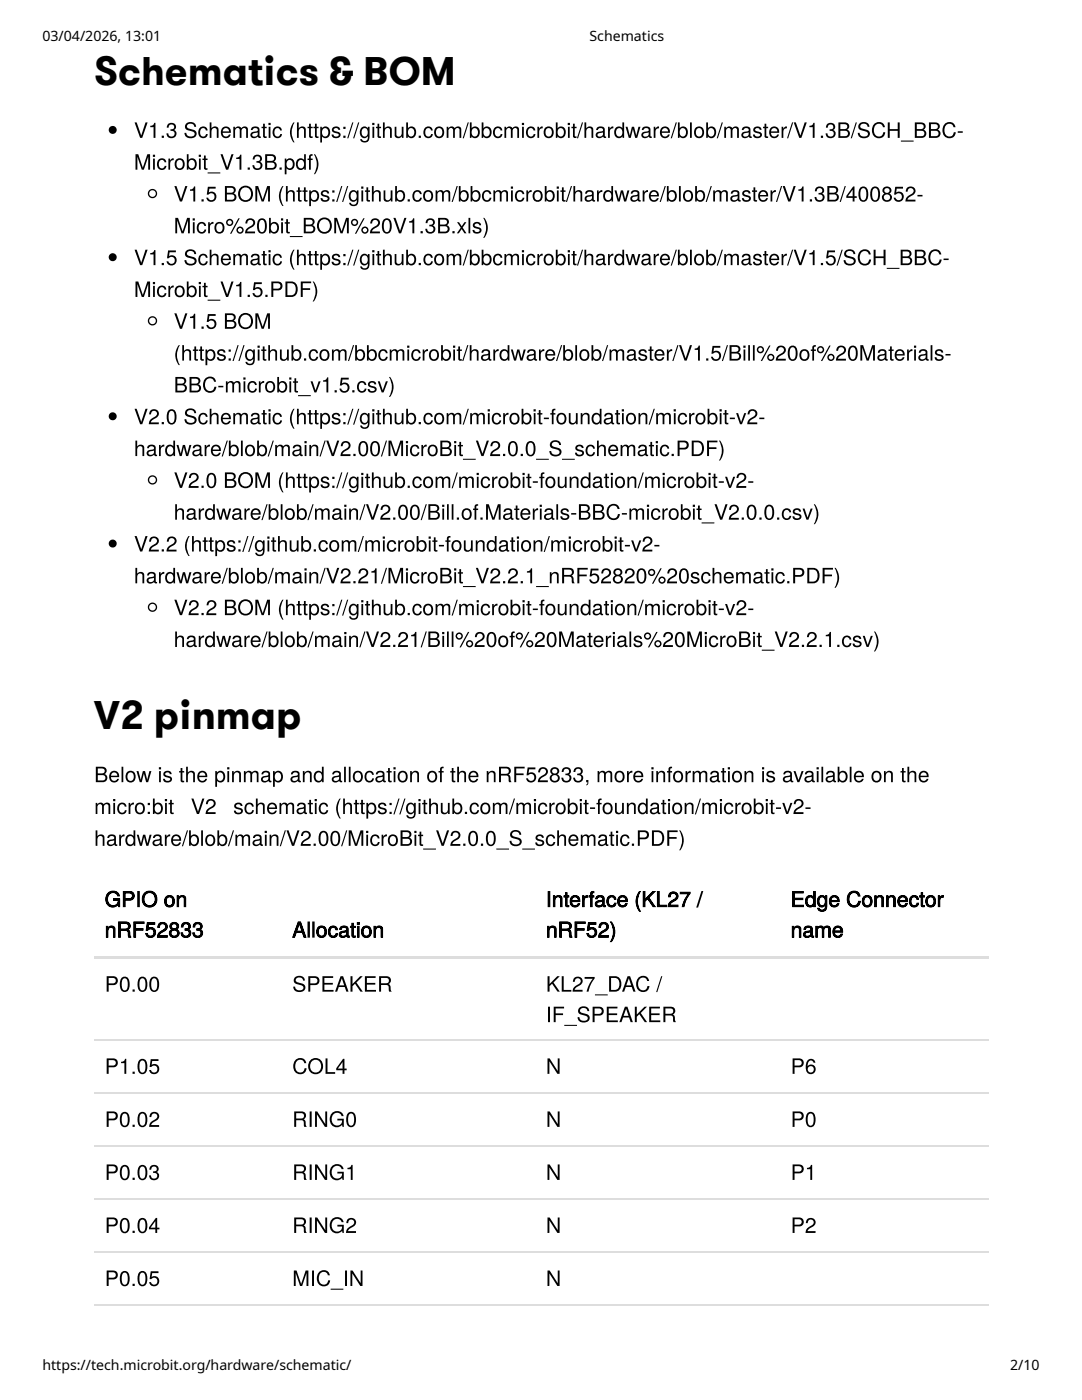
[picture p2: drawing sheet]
<svg xmlns="http://www.w3.org/2000/svg" width="216mm" height="279mm" viewBox="0 0 216 279" stroke-linecap="round" stroke-linejoin="round" font-family="sans-serif">
<defs><g id="words">
<g font-size="7.9">
<text x="18.8" y="16.9">Schematics &amp; BOM</text>
<text x="18.8" y="145.5">V2 pinmap</text>
</g>
<g font-size="4.2">
<text x="26.7" y="27.5">V1.3 Schematic (https://github.com/bbcmicrobit/hardware/blob/master/V1.3B/SCH_BBC-</text>
<text x="26.7" y="33.9">Microbit_V1.3B.pdf)</text>
<text x="34.7" y="40.2">V1.5 BOM (https://github.com/bbcmicrobit/hardware/blob/master/V1.3B/400852-</text>
<text x="34.7" y="46.6">Micro%20bit_BOM%20V1.3B.xls)</text>
<text x="26.7" y="52.9">V1.5 Schematic (https://github.com/bbcmicrobit/hardware/blob/master/V1.5/SCH_BBC-</text>
<text x="26.7" y="59.3">Microbit_V1.5.PDF)</text>
<text x="34.7" y="65.6">V1.5 BOM</text>
<text x="34.7" y="72">(https://github.com/bbcmicrobit/hardware/blob/master/V1.5/Bill%20of%20Materials-</text>
<text x="34.7" y="78.3">BBC-microbit_v1.5.csv)</text>
<text x="26.7" y="84.7">V2.0 Schematic (https://github.com/microbit-foundation/microbit-v2-</text>
<text x="26.7" y="91">hardware/blob/main/V2.00/MicroBit_V2.0.0_S_schematic.PDF)</text>
<text x="34.7" y="97.4">V2.0 BOM (https://github.com/microbit-foundation/microbit-v2-</text>
<text x="34.7" y="103.7">hardware/blob/main/V2.00/Bill.of.Materials-BBC-microbit_V2.0.0.csv)</text>
<text x="26.7" y="110.1">V2.2 (https://github.com/microbit-foundation/microbit-v2-</text>
<text x="26.7" y="116.4">hardware/blob/main/V2.21/MicroBit_V2.2.1_nRF52820%20schematic.PDF)</text>
<text x="34.7" y="122.8">V2.2 BOM (https://github.com/microbit-foundation/microbit-v2-</text>
<text x="34.7" y="129.1">hardware/blob/main/V2.21/Bill%20of%20Materials%20MicroBit_V2.2.1.csv)</text>
<text x="18.8" y="156.1">Below is the pinmap and allocation of the nRF52833, more information is available on the</text>
<text x="18.8" y="162.5">micro:bit</text>
<text x="38.1" y="162.5">V2</text>
<text x="46.5" y="162.5">schematic (https://github.com/microbit-foundation/microbit-v2-</text>
<text x="18.8" y="168.8">hardware/blob/main/V2.00/MicroBit_V2.0.0_S_schematic.PDF)</text>
<text x="20.9" y="181">GPIO on</text>
<text x="108.9" y="181">Interface (KL27 /</text>
<text x="157.8" y="181">Edge Connector</text>
<text x="20.9" y="187.1">nRF52833</text>
<text x="58.3" y="187.1">Allocation</text>
<text x="108.9" y="187.1">nRF52)</text>
<text x="157.8" y="187.1">name</text>
<text x="20.9" y="197.9">P0.00</text>
<text x="58.3" y="197.9">SPEAKER</text>
<text x="108.9" y="197.9">KL27_DAC /</text>
<text x="108.9" y="204">IF_SPEAKER</text>
<text x="20.9" y="214.3">P1.05</text>
<text x="58.3" y="214.3">COL4</text>
<text x="108.9" y="214.3">N</text>
<text x="157.8" y="214.3">P6</text>
<text x="20.9" y="224.9">P0.02</text>
<text x="58.3" y="224.9">RING0</text>
<text x="108.9" y="224.9">N</text>
<text x="157.8" y="224.9">P0</text>
<text x="20.9" y="235.5">P0.03</text>
<text x="58.3" y="235.5">RING1</text>
<text x="108.9" y="235.5">N</text>
<text x="157.8" y="235.5">P1</text>
<text x="20.9" y="246.1">P0.04</text>
<text x="58.3" y="246.1">RING2</text>
<text x="108.9" y="246.1">N</text>
<text x="157.8" y="246.1">P2</text>
<text x="20.9" y="256.6">P0.05</text>
<text x="58.3" y="256.6">MIC_IN</text>
<text x="108.9" y="256.6">N</text>
</g>
<g font-size="2.8">
<text x="8.5" y="8.2">03/04/2026, 13:01</text>
<text x="117.6" y="8.2">Schematics</text>
<text x="8.5" y="273.3">https://tech.microbit.org/hardware/schematic/</text>
<text x="201.5" y="273.3">2/10</text>
</g>
</g></defs>
<g fill="#ddd">
<path d="M18.8 190.8h37.3v.5h-37.3z"/>
<path d="M56.1 190.8h50.8v.5h-50.8z"/>
<path d="M106.9 190.8h48.7v.5h-48.7z"/>
<path d="M155.6 190.8h41.8v.5h-41.8z"/>
</g>
<path d="M18.8 207.6h178.6M18.8 218.1h178.6M18.8 228.7h178.6M18.8 239.3h178.6M18.8 249.9h178.6M18.8 260.5h178.6" fill="none" stroke="#ddd" stroke-width=".26"/>
<g fill="#000">
<circle cx="22.5" cy="25.9" r=".79"/>
<circle cx="22.5" cy="51.3" r=".79"/>
<circle cx="22.5" cy="83.1" r=".79"/>
<circle cx="22.5" cy="108.5" r=".79"/>
</g>
<g fill="none" stroke="#000" stroke-width=".26">
<circle cx="30.4" cy="38.6" r=".79"/>
<circle cx="30.4" cy="64" r=".79"/>
<circle cx="30.4" cy="95.8" r=".79"/>
<circle cx="30.4" cy="121.2" r=".79"/>
</g>
<use href="#words"/>
</svg>
